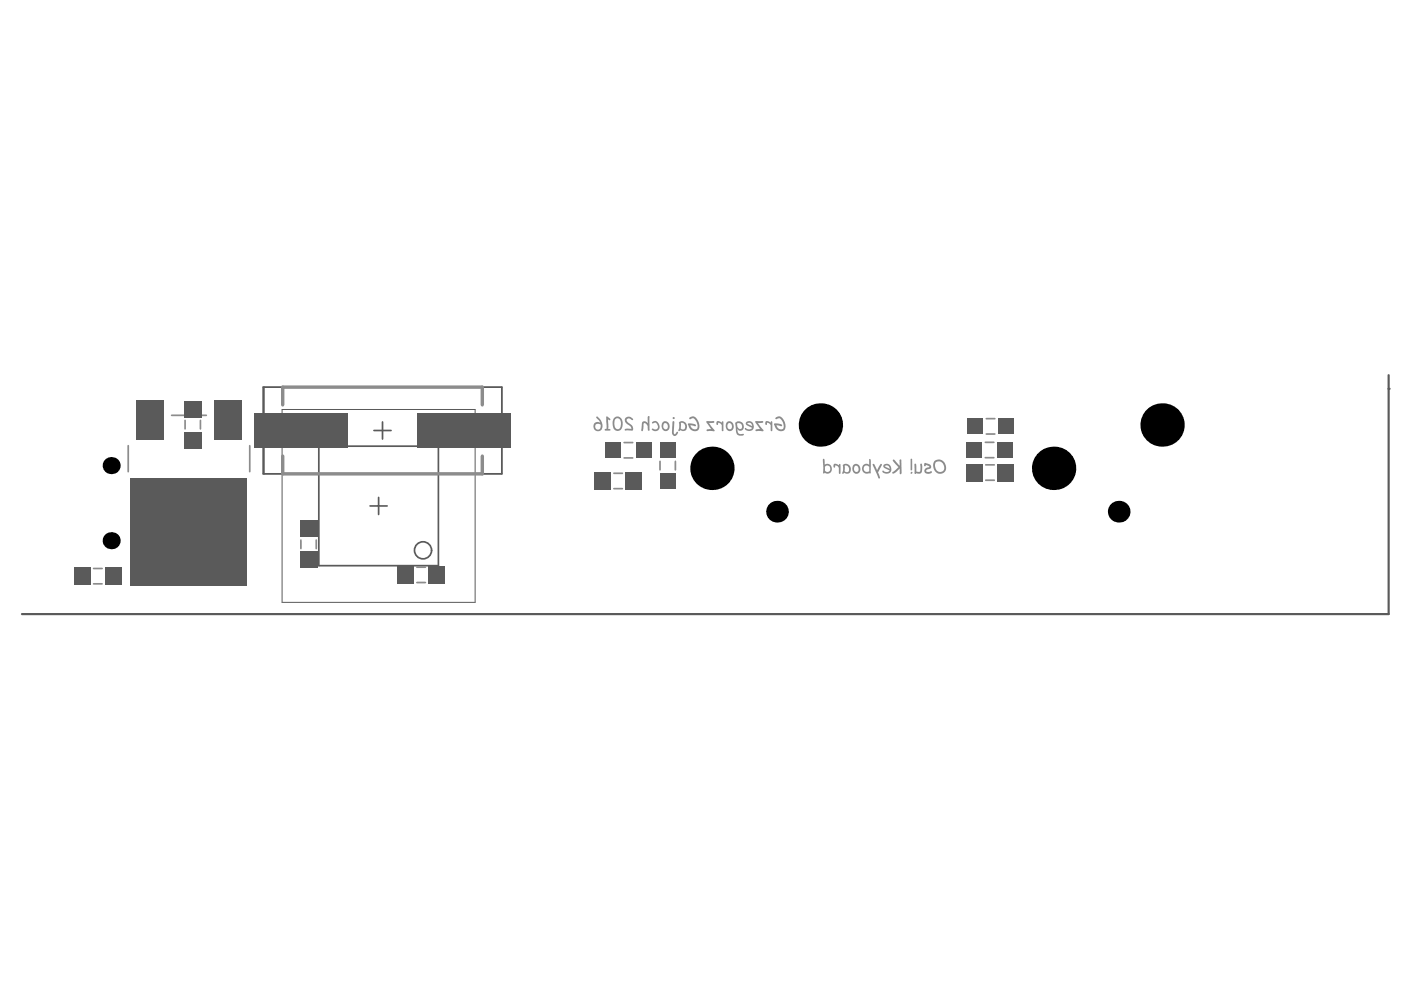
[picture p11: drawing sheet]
<svg xmlns="http://www.w3.org/2000/svg" width="297mm" height="210mm" viewBox="0 0 297 210" stroke-linecap="round" stroke-linejoin="round" font-family="sans-serif">
<g fill="none" stroke="#5a5a5a" stroke-width=".36">
<path d="M55.8 82.1h50.6v18.4h-50.6zM67.6 94.6h25.4v25.3h-25.4zM79.3 91.3h3.6M81.1 89.5v3.6M78.5 107.3h3.6M80.3 105.5v3.6"/>
<circle cx="89.7" cy="116.7" r="1.81"/>
</g>
<path d="M56 82.1h50.4v18.4h-50.4zM59.8 86.8h40.9v40.9h-40.9z" fill="none" stroke="#5a5a5a" stroke-width=".21"/>
<circle cx="294.4" cy="82.4" r=".23" fill="#5a5a5a"/>
<path d="M294.4 79.5v50.7h-289.8" fill="none" stroke="#5a5a5a" stroke-width=".46"/>
<g fill="none" stroke="#8c8c8c" stroke-width=".36">
<path d="M27.2 94.5v5.5M36.4 88.1h7.3M39.2 89.1v1.8M42.5 89.1v1.8M52.9 94.5v5.5M132.3 93.8h1.8M132.3 97.1h1.8M139.9 97.8v1.8M143.2 97.8v1.8M208.9 93.8h1.8M208.9 97h1.8M209 98.6h1.8"/>
<path d="M209.1 92h1.8M209.1 88.8h1.8M63.8 114.5v1.8M67.1 114.5v1.8M130.2 103.6h1.8M130.2 100.3h1.8M209 101.8h1.8M19.8 120.5h1.9M19.8 123.8h1.9M88.4 120.3h1.8M88.4 123.5h1.8"/>
</g>
<path d="M59.9 85.8v-3.7h42.4v3.7M59.9 96.7v3.8h42.4v-3.8" fill="none" stroke="#8c8c8c" stroke-width=".72"/>
<g fill="#8c8c8c">
<path d="M164.5 88.6l.8-.3 .7 .5 .5 1.2-.1 1.1-.6 .3-.8-.1-.5-.5-.4-.8v-.2a1.33 1.33 0 0 1 1.4 .1l.3 .2-.1 .3-1.1-.2 .4 .6 .7 .2a.5 .5 0 0 0 .5-.6l-.2-.8-.5-.7-.3-.2-.7 .2-.1-.2z"/>
<path d="M162.4 89.3h.2l.5 .1a.18 .18 0 0 0 .3 .2 .18 .18 0 0 0 .1-.3l.2 .2v1.9l-.3-.1v-1.1l-.1-.3-.7-.3v.4a.21 .21 0 0 1-.3 0 .21 .21 0 0 1 0-.3z"/>
<path d="M160.1 89.3h1.7l-.1 .3-1 .1 1.1 1.5v.2l-1.6-.1 .1-.2 .9-.1-1-1.3z"/>
<path d="M152 89.3h.3l.5 .1a.18 .18 0 0 0 .2 .2 .18 .18 0 0 0 .1-.3l.3 .2-.1 1.9-.3-.1v-1.1l-.1-.3-.6-.3-.1 .4a.21 .21 0 0 1-.3 0 .21 .21 0 0 1 0-.3z"/>
<path d="M149.8 89.3h1.6l-.1 .3-1 .1 1.2 1.5v.2l-1.7-.1 .1-.2 .9-.1-1-1.3z"/>
<path d="M146.2 88.6l.8-.3 .7 .5 .5 1.1-.1 1.2-.6 .3-.8-.1-.5-.6-.3-.9a1.33 1.33 0 0 1 1.3 .1l.3 .2v.3l-1.1-.2 .3 .6 .8 .2a.5 .5 0 0 0 .4-.6l-.2-.8-.4-.7-.4-.2-.6 .2-.2-.2z"/>
<path d="M138.3 89.5l.8-.2 .4 .2 .2 .5 .1 .7-.3 .5-.6 .2-.7-.4 .2-.2 .5 .3a.75 .75 0 0 0 .6-.8 .75 .75 0 0 0-.5-.7l-.6 .2z"/>
<path d="M137.4 88.3l.2-.1 .1 .2v2.8l-.3 .1-.1-.9-.3-.6-.4-.1-.2 .2-.1 1.4-.2 .1-.2-.2 .3-1.7 .6-.2 .5 .4z"/>
<path d="M132.6 88.6l.9-.2 .7 .5-.2 .2-.5-.4-.5 .1a.63 .63 0 0 0 .4 .9l.7 .7 .1 .8-1.7 .1-.1-.2 .3-.2h1.2l-.2-.5-1.1-.9-.1-.6z"/>
<path d="M128.6 88.3l.3 .1 .5 .5-.2 .2-.3-.2 .1 2 .4 .1-.1 .3h-.9l-.2-.1 .1-.2 .3-.1z"/>
<path d="M196 98.2l.9 .2 .4 .2 .1 .4-.1 .3-.8 .3-.1 .3 .4 .2 .6-.2 .2 .2-.2 .2-.7 .2-.6-.3-.1-.5 .2-.3 .9-.4-.3-.2-.5-.2-.1 .2h-.2z"/>
<path d="M193.9 98.4l.2-.1 .1 .2 .1 1.5 .5 .1 .3-.2v-1.5l.2-.1 .1 .1 .1 1.3-.2 .6-1.4 .1z"/>
<path d="M189.3 97.5h.3l1.2 1.3-.1-1.3 .2-.1 .2 .1 .1 2.8-.2 .2-.2-.1v-1.1l-1.1 1-.3 .1-.2-.1v-.2l1.3-1.1-1-1z"/>
<path d="M185.1 98.4h.3l.6 1.3 .7-1.3 .3 .1-.8 1.7 .4 1-.1 .2-.3-.1-1.2-2.7z"/>
<path d="M176.8 98.4l.3-.1 .5 .2a.18 .18 0 0 0 .2 .2 .18 .18 0 0 0 .1-.3l.3 .1-.1 2-.2-.2v-1.1l-.2-.2-.6-.3v.3a.21 .21 0 0 1-.3 .1 .21 .21 0 0 1-.1-.3z"/>
<path d="M158.2 89.5l-.1 .3 .2 .3 1.2 .6-.7 .3-.7-.3-.2 .1 .1 .3 .7 .3 .8-.2 .3-.7-.2-.9-.6-.3zM158.4 89.8l.7-.1 .4 .7z"/>
<path d="M155.9 89.6l.3 2.4 .6 .4 .8-.1v-.3l-1-.1-.2-.7-.1-.3 .6 .4 .6-.2 .2-.6-.2-.7-.7-.5zM156.3 89.8l.3-.1 .4 .1 .3 .7a.54 .54 0 0 1-.6 .4 .54 .54 0 0 1-.4-.7z"/>
<path d="M154.1 89.5l-.2 .7 .1 .8 .5 .4 .7-.1 .4-.7-.2-.8-.6-.5zM154.4 89.8h.5l.2 .2 .1 .6-.3 .4h-.4l-.2-.4z"/>
<path d="M144 89.5v1.2l-.2 .6 .1 .1 .2-.1a.25 .25 0 0 1 .3-.1 .25 .25 0 0 1 .2 .2h.5l.4-.3 .2-.5-.1-.6-.3-.4-.5-.3h-.5zM144.3 89.7l.7 .1 .3 .7a.47 .47 0 0 1-.4 .6 .47 .47 0 0 1-.5-.5z"/>
<path d="M142.6 88.6a.25 .25 0 0 0 .5 0 .25 .25 0 0 0-.5 0zM142.6 89.3l-.1 2.5 .2 .4 .4 .3 .4-.3 .3-.5-.2-.2-.5 .5-.2-.1 .1-2.4-.1-.2z"/>
<path d="M140.5 89.5l-.2 .7 .2 .8 .4 .4 .7-.1 .4-.7-.2-.8-.6-.5zM140.8 89.8h.5l.2 .2 .1 .6-.3 .4h-.4l-.2-.4z"/>
<path d="M130.2 88.6l-.3 .9 .2 1.3 .5 .5h.8l.4-.4 .2-.5v-.7l-.1-.7-.4-.5-.4-.2h-.4zM130.5 88.9l.6-.2 .5 .6v1.2l-.5 .5-.4-.1-.3-.5-.1-.9z"/>
<path d="M126.4 88.4v.2l.9 1-.6-.1-.7 .2-.2 .7 .2 .7 .6 .3 .7-.1 .3-.4 .1-.8a2.62 2.62 0 0 0-1-1.7zM126.3 90l.3-.1h.5l.3 .2v.3a.59 .59 0 0 1-.7 .7 .59 .59 0 0 1-.5-.7z"/>
<path d="M198.1 97.7l-.3 1.1 .4 1.1 1 .6 1-.4 .4-.9-.4-1.2-.5-.4-.5-.2-.6 .1zM198.4 98l.8-.2 .6 .4 .4 1-.3 .7-.6 .2-.7-.4-.4-1z"/>
<path d="M193.1 97.3v2.3l.1 .1 .2-.1v-2.2zM193 100.2a.25 .25 0 0 0 .5 0 .25 .25 0 0 0-.5 0z"/>
<path d="M187.4 98.5l-.1 .4 .1 .2 1.2 .7-.6 .3-.8-.3-.1 .1v.2l.8 .3 .8-.2 .3-.7-.3-.8-.6-.4zM187.6 98.8l.3-.1 .4 .1 .4 .6z"/>
<path d="M183.1 98.6l-.3 .8 .2 .7 .6 .3h1l-.1-3h-.2v1.1l-.6-.2zM183.3 98.9l.4-.2 .6 .3v.9l-.6 .2-.4-.2-.2-.5z"/>
<path d="M181 98.5l-.3 .7 .2 .8 .5 .4 .6-.1 .4-.6-.2-.9-.6-.4zM181.3 98.8h.3l.4 .3v.6l-.2 .3h-.4l-.3-.3z"/>
<path d="M178.8 98.5l-.1 1.2-.2 .6 .2 .2 .2-.1a.24 .24 0 0 1 .2-.2 .24 .24 0 0 1 .2 .2h.5l.4-.2 .2-.6-.1-.5-.2-.5-.5-.2-.4-.1zM179.1 98.7l.6 .1 .3 .7a.47 .47 0 0 1-.4 .6 .47 .47 0 0 1-.5-.5z"/>
<path d="M174.5 97.3v2.9l.2 .2a.41 .41 0 0 1 .6 0h.5l.4-.3 .2-.5-.1-.6-.2-.4-.4-.2-.4-.1-.4 .2-.1-1.1zM175 98.8l.4-.1 .5 .2 .1 .6-.2 .5h-.5l-.4-.2z"/>
</g>
<g fill="#000">
<circle cx="23.6" cy="98.7" r="1.81"/>
<circle cx="150.9" cy="99.3" r="4.6"/>
<circle cx="173.9" cy="90.1" r="4.6"/>
<circle cx="223.4" cy="99.3" r="4.6"/>
<circle cx="246.4" cy="90.1" r="4.6"/>
<circle cx="23.6" cy="114.6" r="1.81"/>
<circle cx="164.7" cy="108.5" r="2.3"/>
<circle cx="237.2" cy="108.5" r="2.3"/>
</g>
<g fill="#5a5a5a">
<path d="M15.8 120.4h3.4v3.6h-3.4z" fill-rule="evenodd"/>
<path d="M39.1 91.6h3.6v3.4h-3.6z" fill-rule="evenodd"/>
<path d="M39.1 85.1h3.6v3.4h-3.6z" fill-rule="evenodd"/>
<path d="M126.1 100.2h3.4v3.6h-3.4z" fill-rule="evenodd"/>
<path d="M128.3 93.8h3.3v3.3h-3.3z" fill-rule="evenodd"/>
<path d="M134.9 93.8h3.2v3.3h-3.2z" fill-rule="evenodd"/>
<path d="M45.4 84.8h5.8v8.3h-5.8z" fill-rule="evenodd"/>
<path d="M84.3 120.1h3.4v3.6h-3.4z" fill-rule="evenodd"/>
<path d="M90.8 120.1h3.5v3.6h-3.5z" fill-rule="evenodd"/>
<path d="M22.3 120.4h3.4v3.6h-3.4z" fill-rule="evenodd"/>
<path d="M132.6 100.2h3.4v3.6h-3.4z" fill-rule="evenodd"/>
<path d="M139.9 100.3h3.3v3.3h-3.3z" fill-rule="evenodd"/>
<path d="M139.9 93.8h3.3v3.3h-3.3z" fill-rule="evenodd"/>
<path d="M204.9 98.4h3.5v3.6h-3.5z" fill-rule="evenodd"/>
<path d="M204.9 93.8h3.3v3.2h-3.3z" fill-rule="evenodd"/>
<path d="M211.4 98.4h3.5v3.6h-3.5z" fill-rule="evenodd"/>
<path d="M211.4 93.8h3.3v3.2h-3.3z" fill-rule="evenodd"/>
<path d="M63.6 110.4h3.6v3.5h-3.6z" fill-rule="evenodd"/>
<path d="M63.6 117h3.6v3.4h-3.6z" fill-rule="evenodd"/>
<path d="M205.1 88.8h3.3v3.2h-3.3z" fill-rule="evenodd"/>
<path d="M211.7 88.8h3.2v3.2h-3.2z" fill-rule="evenodd"/>
<path d="M28.9 84.8h5.8v8.3h-5.8z" fill-rule="evenodd"/>
<path d="M53.9 87.7h20v7.2h-20z" fill-rule="evenodd"/>
<path d="M88.3 87.7h20v7.2h-20z" fill-rule="evenodd"/>
<path d="M27.8 101.5h24.6v22.8h-24.6z" fill-rule="evenodd"/>
</g>
</svg>
